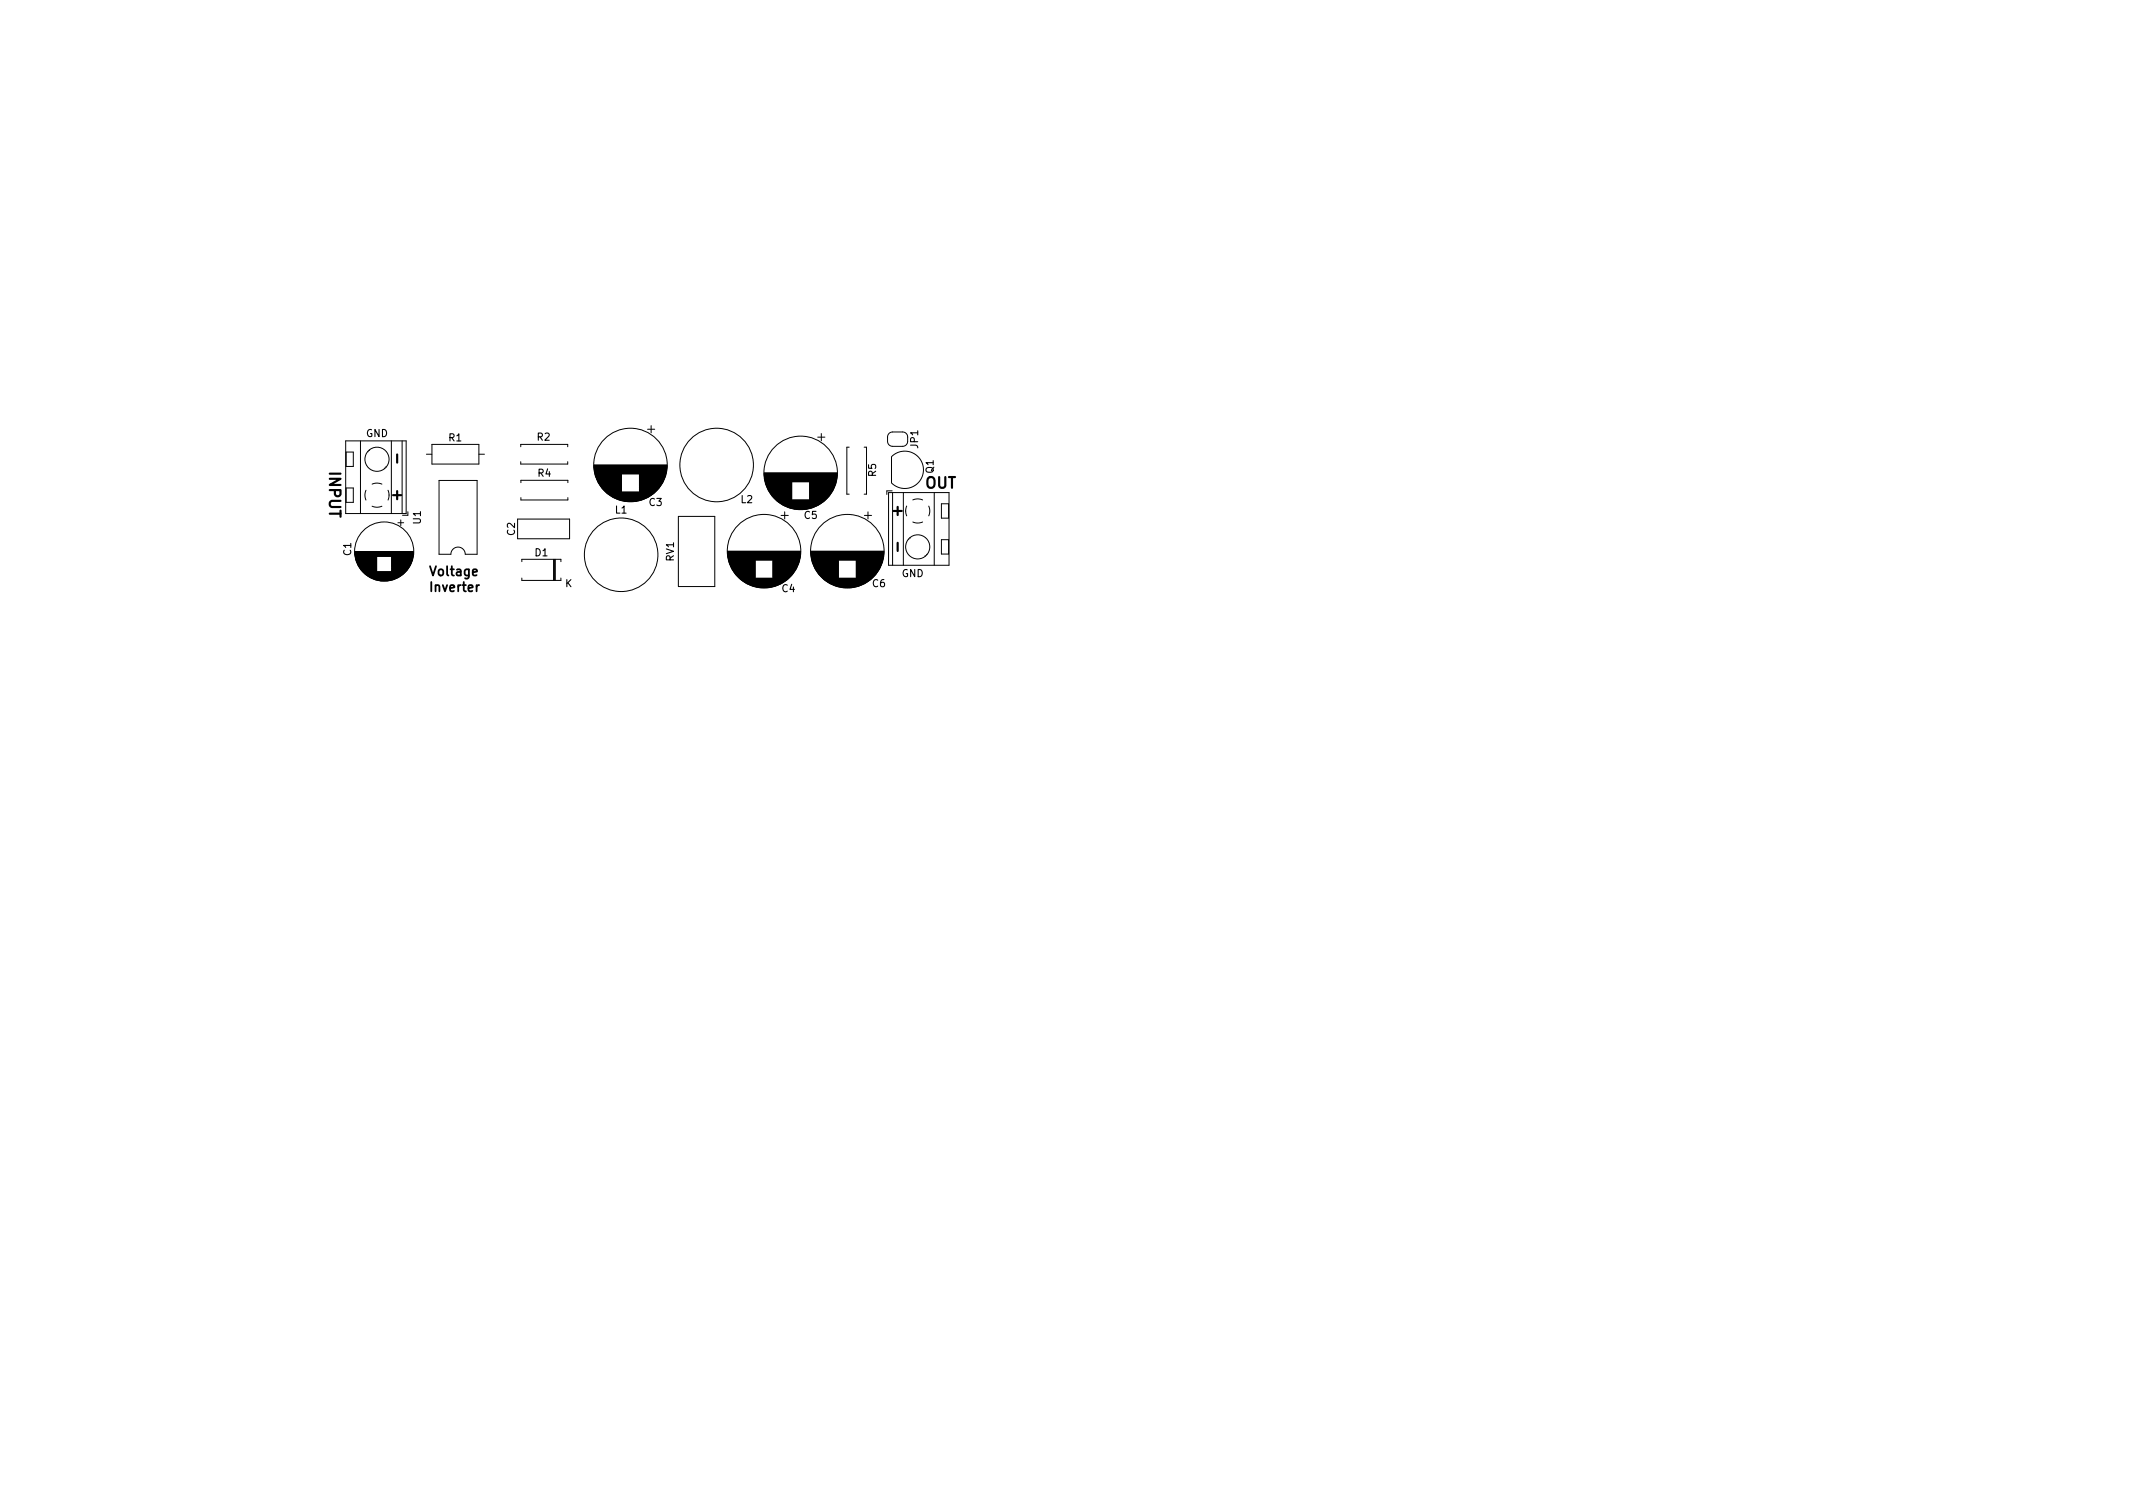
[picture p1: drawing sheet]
<svg xmlns="http://www.w3.org/2000/svg" width="297mm" height="210mm" viewBox="0 0 297 210" stroke-linecap="round" stroke-linejoin="round" font-family="sans-serif">
<defs><g id="words">
<g font-size="2.1">
<text x="45.9" y="65.7" transform="rotate(90 45.9 65.7)">INPUT</text>
<text x="56" y="64.2" transform="rotate(-90 56 64.2)">-</text>
<text x="56" y="69.6" transform="rotate(-90 56 69.6)">+</text>
<text x="125.6" y="71.8" transform="rotate(-90 125.6 71.8)">+</text>
<text x="128.8" y="68">OUT</text>
<text x="125.6" y="76.5" transform="rotate(-90 125.6 76.5)">-</text>
</g>
<g font-size="1.8">
<text x="59.6" y="80.2">Voltage</text>
<text x="59.6" y="82.4">Inverter</text>
</g>
<g font-size="1.4">
<text x="51" y="60.8">GND</text>
<text x="62.5" y="61.4">R1</text>
<text x="74.8" y="61.3">R2</text>
<text x="127.8" y="62.4" transform="rotate(-90 127.8 62.4)">JP1</text>
<text x="130" y="65.9" transform="rotate(-90 130 65.9)">Q1</text>
<text x="74.9" y="66.4">R4</text>
<text x="85.7" y="71.5">L1</text>
<text x="90.4" y="70.4">C3</text>
<text x="103.2" y="70">L2</text>
<text x="122" y="66.3" transform="rotate(-90 122 66.3)">R5</text>
<text x="48.9" y="77.3" transform="rotate(-90 48.9 77.3)">C1</text>
<text x="58.6" y="72.9" transform="rotate(-90 58.6 72.9)">U1</text>
<text x="71.7" y="74.5" transform="rotate(-90 71.7 74.5)">C2</text>
<text x="74.5" y="77.4">D1</text>
<text x="112" y="72.2">C5</text>
<text x="78.7" y="81.7">K</text>
<text x="93.8" y="78.1" transform="rotate(-90 93.8 78.1)">RV1</text>
<text x="108.9" y="82.4">C4</text>
<text x="121.5" y="81.7">C6</text>
<text x="125.6" y="80.3">GND</text>
</g>
</g></defs>
<path d="M66.7 81.5h-.2l-.1 .2" fill="none" stroke="#000" stroke-width=".25"/>
<g fill="none" stroke="#000" stroke-width=".14">
<path d="M90.2 59.8h1M90.7 59.3v1M48.1 61.4h8.5v10.1h-8.5zM48.2 62.9h1v2h-1zM48.2 67.9h1v2h-1zM49.4 76.9h8.2M49.4 76.8h8.2M49.4 77h8.2M49.4 77.1h8.2M49.4 77.2h8.2M49.4 77.3h8.2M49.5 77.3h8"/>
<path d="M49.5 77.4h8M49.5 77.5h8M49.5 77.5h3M49.5 77.6h3M49.5 77.7h3M49.5 77.8h3M49.6 77.8h2.9M49.6 77.9h2.9M49.6 78h2.9M49.6 78.1h2.9M49.6 78.2h2.9M49.7 78.2h2.8"/>
<path d="M49.7 78.3h2.8M49.7 78.4h2.8M49.8 78.4h2.7M49.8 78.5h2.7M49.8 78.6h2.7M49.9 78.6h2.6M49.9 78.7h2.6M49.9 78.8h2.6M50 78.8h2.5M50 78.9h2.5M50 79h2.5M50.1 79h2.4"/>
<path d="M50.1 79.1h2.4M50.2 79.2h2.3M50.2 61.4v10.1M50.3 79.3h2.2M50.3 79.4h2.2M50.4 79.4h2.1M50.4 79.5h2.1M50.5 79.6h2M50.5 79.6h6M50.6 79.6h5.8M50.6 79.7h5.8M50.7 79.8h5.6"/>
<path d="M50.8 79.8h5.4M50.8 79.9h5.4M50.9 80h5.2M51 68.3l-.2 .7 .2 .6M51.2 62.9h.1M51.4 62.7h.1M51.8 70.5l.7 .1 .7-.1M51.8 67.4l.7-.1 .7 .1M53.5 65.2h.1M53.7 65h.1M54 68.3l.2 .6-.2 .7M54.5 61.4v10.1"/>
<path d="M54.5 77.9h2.9M54.5 78.7h2.6M54.5 79.6h2M54.5 79.5h2.1M54.5 79.4h2.2M54.5 79.3h2.2M54.5 79.2h2.3M54.5 79.1h2.4M54.5 79h2.4M54.5 79h2.5M54.5 78.9h2.5M54.5 78.8h2.5"/>
<path d="M54.5 78.8h2.6M54.5 78.6h2.6M54.5 78.6h2.7M54.5 78.5h2.7M54.5 78.4h2.7M54.5 78.4h2.8M54.5 78.3h2.8M54.5 78.2h2.8M54.5 78.1h2.9M54.5 78h2.9M54.5 77.8h2.9M54.5 77.8h3"/>
<path d="M54.5 77.7h3M54.5 77.6h3M54.5 77.5h3M54.5 79.4h2.1M55.4 72.8h.8M55.8 72.4v.8M56 61.4v10.1M56.8 71.2v.5h-.7M59.4 63.2h.7M60.1 61.9h6.6v2.7h-6.6zM61.1 66.9h5.3v10.3h-1.6a1 1 0 0 0-1-1 1 1 0 0 0-1 1h-1.7zM66.7 63.2h.8"/>
<path d="M72.1 72.3h7.2v2.7h-7.2zM72.5 62.2v-.3h6.6v.3M72.5 64.3v.3h6.6v-.3M72.5 67.2v-.3h6.6v.3M72.5 69.3v.3h6.6v-.3M72.7 78.2v-.3h5.4v.3M77.1 77.9v2.9M77.2 77.9v2.9M77.3 77.9v2.9M82.7 64.7h10.2M82.7 64.8h10.2M82.7 64.9h10.2"/>
<path d="M82.7 65h10.2M82.7 65.1h10.2M82.7 65.2h10.2M82.7 65.3h10.2M82.7 65.3h10.1M82.8 65.3h10M82.8 65.4h10M82.8 65.5h10M82.8 65.6h10M82.8 65.7h10M82.8 65.8h10M82.8 65.9h10"/>
<path d="M82.9 65.9h9.8M82.9 66h9.8M82.9 66h3.7M82.9 66.1h3.7M82.9 66.2h3.7M83 66.3h3.6M83 66.4h3.6M83 66.5h3.6M83.1 66.6h3.5M83.1 66.7h3.5M83.1 66.8h3.5M83.2 66.8h3.4"/>
<path d="M83.2 66.9h3.4M83.2 67h3.4M83.3 67h3.3M83.3 67.1h3.3M83.3 67.2h3.3M83.4 67.2h3.2M83.4 67.3h3.2M83.5 67.4h3.1M83.5 67.5h3.1M83.6 67.5h3M83.6 67.6h3M83.6 67.7h3"/>
<path d="M83.7 67.7h2.9M83.7 67.8h2.9M83.8 67.9h2.8M83.9 68h2.7M83.9 68.1h2.7M84 68.1h2.6M84 68.2h2.6M84.1 68.2h2.5M84.1 68.3h2.5M84.2 68.3h2.4M84.2 68.4h2.4M84.3 68.4h2.3"/>
<path d="M84.3 68.5h2.3M84.4 68.5h6.8M84.5 68.6h6.6M84.5 68.7h6.6M84.6 68.7h6.4M84.7 68.8h6.2M84.8 68.9h6M84.9 68.9h5.8M85 69h5.6M85.1 69.1h5.4M85.2 69.1h5.2M85.3 69.2h5"/>
<path d="M85.4 69.2h4.8M85.4 69.3h4.8M85.5 69.3h4.6M85.6 69.3h4.4M85.7 69.4h4.2M85.8 69.4h4M85.9 69.5h3.8M86 69.5h3.6M86.1 69.5h3.4M86.2 69.6h3.2M86.3 69.6h3M86.4 69.7h2.8"/>
<path d="M86.6 69.7h2.4M86.7 69.7h2.2M86.9 69.8h1.8M87.2 69.8h1.2M89 67.9h2.8M89 68.3h2.4M89 66.9h3.4M89 66h3.7M89 66.1h3.7M89 66.2h3.7M89 66.3h3.7M89 66.3h3.6"/>
<path d="M89 66.4h3.6M89 66.5h3.6M89 66.6h3.5M89 66.7h3.5M89 66.8h3.5M89 66.8h3.4M89 67h3.4M89 67h3.3M89 67.1h3.3M89 67.2h3.3M89 67.2h3.2M89 67.3h3.2"/>
<path d="M89 67.4h3.1M89 67.5h3.1M89 67.5h3M89 67.6h3M89 67.7h3M89 67.7h2.9M89 67.8h2.9M89 67.8h2.8M89 68h2.7M89 68.1h2.7M89 68.1h2.6M89 68.2h2.6"/>
<path d="M89 68.2h2.5M89 68.3h2.5M89 68.4h2.4M89 68.4h2.3M89 68.5h2.3M94.5 71.9h5v9.8h-5zM101.3 76.8h10.2M101.3 76.7h10.2M101.3 76.9h10.2M101.3 77h10.2M101.3 77.1h10.2M101.3 77.2h10.2"/>
<path d="M101.3 77.3h10.2M101.4 77.3h10.1M101.4 77.3h10M101.4 77.4h10M101.4 77.5h10M101.4 77.6h10M101.4 77.7h10M101.4 77.8h10M101.4 77.9h10M101.5 77.9h9.8M101.5 78h9.8M101.5 78h3.7"/>
<path d="M101.5 78.1h3.7M101.5 78.2h3.7M101.5 78.3h3.7M101.6 78.3h3.6M101.6 78.4h3.6M101.6 78.5h3.6M101.7 78.6h3.5M101.7 78.7h3.5M101.7 78.8h3.5M101.8 78.8h3.4M101.8 78.9h3.4M101.8 79h3.4"/>
<path d="M101.9 79h3.3M101.9 79.1h3.3M101.9 79.2h3.3M102 79.2h3.2M102 79.3h3.2M102.1 79.4h3.1M102.1 79.5h3.1M102.2 79.5h3M102.2 79.6h3M102.2 79.7h3M102.3 79.7h2.9M102.3 79.8h2.9"/>
<path d="M102.4 79.8h2.8M102.4 79.9h2.8M102.5 80h2.7M106.4 65.8h10.2M106.4 65.9h10.2M106.4 66h10.2M106.4 66.1h10.2M106.4 66.2h10.2M106.4 66.3h10.2M106.4 66.4h10.2M106.4 66.4h10.1M106.5 66.4h10"/>
<path d="M106.5 66.5h10M106.5 66.6h10M106.5 66.7h10M106.5 66.8h10M106.5 66.9h10M106.5 67h10M106.6 67h9.8M106.6 67.1h9.8M106.6 67.1h3.7M106.6 67.2h3.7M106.6 67.3h3.7M106.7 67.4h3.6"/>
<path d="M106.7 67.5h3.6M106.7 67.6h3.6M106.8 67.7h3.5M106.8 67.8h3.5M106.8 67.9h3.5M106.9 67.9h3.4M106.9 68h3.4M106.9 68.1h3.4M107 68.1h3.3M107 68.2h3.3M107 68.3h3.3M107.1 68.3h3.2"/>
<path d="M107.1 68.4h3.2M107.2 68.5h3.1M107.2 68.6h3.1M107.3 68.6h3M107.3 68.7h3M107.3 68.8h3M107.4 68.8h2.9M107.4 68.9h2.9M107.5 69h2.8M107.6 69.1h2.7M107.6 78.7h3.5M107.6 80h2.7"/>
<path d="M107.6 79.9h2.8M107.6 79.8h2.9M107.6 79.7h2.9M107.6 79.7h3M107.6 79.6h3M107.6 79.5h3M107.6 79.5h3.1M107.6 79.4h3.1M107.6 79.3h3.2M107.6 79.2h3.2M107.6 79.2h3.3M107.6 79.1h3.3"/>
<path d="M107.6 79h3.3M107.6 79h3.4M107.6 78.9h3.4M107.6 78.8h3.4M107.6 78.8h3.5M107.6 78.6h3.5M107.6 78.5h3.6M107.6 78.4h3.6M107.6 78.3h3.6M107.6 78.2h3.7M107.6 78.1h3.7M107.6 78h3.7"/>
<path d="M107.6 69.2h2.7M107.7 69.2h2.6M107.7 69.3h2.6M107.8 69.3h2.5M107.8 69.4h2.5M107.9 69.4h2.4M107.9 69.5h2.4M108 69.5h2.3M108 69.6h2.3M108.1 69.6h6.8M108.2 69.7h6.6M108.2 69.8h6.6"/>
<path d="M108.3 69.8h6.4M108.4 69.9h6.2M108.5 70h6M108.6 70h5.8M108.7 70.1h5.6M108.8 71.8h1M108.8 70.2h5.4M108.9 70.2h5.2M109 70.3h5M109.1 70.3h4.8M109.1 70.4h4.8M109.2 70.4h4.6"/>
<path d="M109.3 71.3v1M109.3 70.4h4.4M109.4 70.5h4.2M109.5 70.5h4M109.6 70.6h3.8M109.7 70.6h3.6M109.8 70.6h3.4M109.9 70.7h3.2M110 70.7h3M110.1 70.8h2.8M110.3 70.8h2.4M110.4 70.8h2.2"/>
<path d="M110.6 70.9h1.8M110.9 70.9h1.2M112.7 68h3.4M112.7 68.6h3.1M112.7 68.3h3.2M112.7 68.8h2.9M112.7 67.1h3.7M112.7 67.2h3.7M112.7 67.3h3.7M112.7 67.4h3.7M112.7 67.4h3.6M112.7 67.5h3.6"/>
<path d="M112.7 67.6h3.6M112.7 67.7h3.5M112.7 67.8h3.5M112.7 67.9h3.4M112.7 68.1h3.4M112.7 68.1h3.3M112.7 68.2h3.3M112.7 68.3h3.3M112.7 68.4h3.2M112.7 68.5h3.1M112.7 68.6h3M112.7 68.7h3"/>
<path d="M112.7 68.8h3M112.7 68.9h2.9M112.7 68.9h2.8M112.7 69h2.8M112.7 69.1h2.7M112.7 69.2h2.7M112.7 69.2h2.6M112.7 69.3h2.6M112.7 69.3h2.5M112.7 69.4h2.5M112.7 69.4h2.4M112.7 69.5h2.3"/>
<path d="M112.7 69.6h2.3M112.7 69.5h2.4M112.7 67.9h3.5M112.9 76.8h10.2M112.9 76.7h10.2M112.9 76.9h10.2M112.9 77h10.2M112.9 77.1h10.2M112.9 77.2h10.2M112.9 77.3h10.2M113 77.3h10M113 77.4h10"/>
<path d="M113 77.5h10M113 77.6h10M113 77.7h10M113 77.8h10M113 77.9h10M113.1 77.9h9.8M113.1 78h9.8M113.1 78h3.7M113.1 78.1h3.7M113.1 78.2h3.7M113.1 78.3h3.7M113.2 78.3h3.6"/>
<path d="M113.2 78.4h3.6M113.2 78.5h3.6M113.3 78.6h3.5M113.3 78.7h3.5M113.3 78.8h3.5M113.4 78.8h3.4M113.4 78.9h3.4M113.4 79h3.4M113.5 79h3.3M113.5 79.1h3.3M113.5 79.2h3.3M113.6 79.2h3.2"/>
<path d="M113.6 79.3h3.2M113.7 79.4h3.1M113.7 79.5h3.1M113.8 79.5h3M113.8 79.6h3M113.8 79.7h3M113.9 79.7h2.9M113.9 60.9h1M113.9 79.8h2.9M114 79.9h2.8M114.1 80h2.7M114.4 60.4v1"/>
<path d="M118.3 62.3h-.4v6.5h.4M119.2 78.7h3.5M119.2 80h2.7M119.2 79.9h2.8M119.2 79.8h2.9M119.2 79.7h2.9M119.2 79.7h3M119.2 79.6h3M119.2 79.5h3M119.2 79.5h3.1M119.2 79.4h3.1M119.2 79.3h3.2"/>
<path d="M119.2 79.2h3.2M119.2 79.2h3.3M119.2 79.1h3.3M119.2 79h3.3M119.2 79h3.4M119.2 78.9h3.4M119.2 78.8h3.4M119.2 78.8h3.5M119.2 78.6h3.5M119.2 78.5h3.6M119.2 78.4h3.6M119.2 78.3h3.6"/>
<path d="M119.2 78.2h3.7M119.2 78.1h3.7M119.2 78h3.7M120.3 62.3h.4v6.5h-.4M120.4 71.8h1M120.9 71.3v1M123.7 68.6h8.5v10.1h-8.5zM124.2 63.6v3.6M124.2 63.6a2.6 2.6 0 0 1 3.6 0 2.6 2.6 0 0 1 0 3.7 2.6 2.6 0 0 1-3.6 0M124.2 68.3h-.7v.5M124.3 68.6v10.1M125.8 68.6v10.1"/>
<path d="M126.4 60.8a.7 .7 0 0 0-.7-.7h-1.4a.7 .7 0 0 0-.7 .7v.6a.7 .7 0 0 0 .7 .7h1.4a.7 .7 0 0 0 .7-.7M126.5 75.1h.1M126.7 74.9h.1M127.1 72.7l.7 .1 .7-.1M127.1 69.6l.7-.1 .7 .1M128.8 77.4h.1M129 77.2h.1M129.3 70.5l.2 .6-.2 .7M130.1 68.6v10.1M131.1 70.1h1v2h-1zM131.1 75.1h1v2h-1zM51 80h5"/>
<path d="M51 80.1h5M51.1 80.1h4.8M51.2 80.2h4.6M51.3 80.2h4.4M51.3 80.3h4.4M51.4 80.3h4.2M51.5 80.4h4M51.6 80.4h3.8M51.7 80.5h3.6M51.8 80.5h3.4M51.9 80.6h3.2M52 80.6h3"/>
<path d="M52.2 80.7h2.6M52.3 80.7h2.4M52.4 80.8h2.2M52.6 80.8h1.8M52.7 80.8h1.6M53 80.9h1M72.7 80.5v.3h5.4v-.3M102.5 80.1h2.7M102.6 80.1h2.6M102.6 80.2h2.6M102.7 80.2h2.5M102.7 80.3h2.5"/>
<path d="M102.8 80.3h2.4M102.8 80.4h2.4M102.9 80.4h2.3M102.9 80.5h2.3M103 80.5h6.8M103.1 80.6h6.6M103.1 80.7h6.6M103.2 80.7h6.4M103.3 80.8h6.2M103.4 80.9h6M103.5 80.9h5.8M103.6 81h5.6"/>
<path d="M103.7 81.1h5.4M103.8 81.1h5.2M103.9 81.2h5M104 81.2h4.8M104 81.3h4.8M104.1 81.3h4.6M104.2 81.3h4.4M104.3 81.4h4.2M104.4 81.4h4M104.5 81.5h3.8M104.6 81.5h3.6M104.7 81.5h3.4"/>
<path d="M104.8 81.6h3.2M104.9 81.6h3M105 81.7h2.8M105.2 81.7h2.4M105.3 81.7h2.2M105.5 81.8h1.8M105.8 81.8h1.2M107.6 80.5h2.3M107.6 80.4h2.3M107.6 80.4h2.4M107.6 80.3h2.4M107.6 80.3h2.5"/>
<path d="M107.6 80.2h2.5M107.6 80.2h2.6M107.6 80.1h2.6M107.6 80.1h2.7M114.1 80.1h2.7M114.2 80.1h2.6M114.2 80.2h2.6M114.3 80.2h2.5M114.3 80.3h2.5M114.4 80.3h2.4M114.4 80.4h2.4M114.5 80.4h2.3"/>
<path d="M114.5 80.5h2.3M114.6 80.5h6.8M114.7 80.6h6.6M114.7 80.7h6.6M114.8 80.7h6.4M114.9 80.8h6.2M115 80.9h6M115.1 80.9h5.8M115.2 81h5.6M115.3 81.1h5.4M115.4 81.1h5.2M115.5 81.2h5"/>
<path d="M115.6 81.2h4.8M115.6 81.3h4.8M115.7 81.3h4.6M115.8 81.3h4.4M115.9 81.4h4.2M116 81.4h4M116.1 81.5h3.8M116.2 81.5h3.6M116.3 81.5h3.4M116.4 81.6h3.2M116.5 81.6h3M116.6 81.7h2.8"/>
<path d="M116.8 81.7h2.4M116.9 81.7h2.2M117.1 81.8h1.8M117.4 81.8h1.2M119.2 80.5h2.3M119.2 80.4h2.3M119.2 80.4h2.4M119.2 80.3h2.4M119.2 80.3h2.5M119.2 80.2h2.5M119.2 80.2h2.6M119.2 80.1h2.6"/>
<path d="M119.2 80.1h2.7"/>
<circle cx="52.5" cy="63.9" r="1.68"/>
<circle cx="53.5" cy="76.8" r="4.1"/>
<circle cx="86.5" cy="77.2" r="5.1"/>
<circle cx="87.8" cy="64.7" r="5.1"/>
<circle cx="99.8" cy="64.7" r="5.1"/>
<circle cx="106.4" cy="76.7" r="5.1"/>
<circle cx="111.5" cy="65.8" r="5.1"/>
<circle cx="118" cy="76.7" r="5.1"/>
<circle cx="127.8" cy="76.1" r="1.68"/>
</g>
<use href="#words"/>
</svg>
